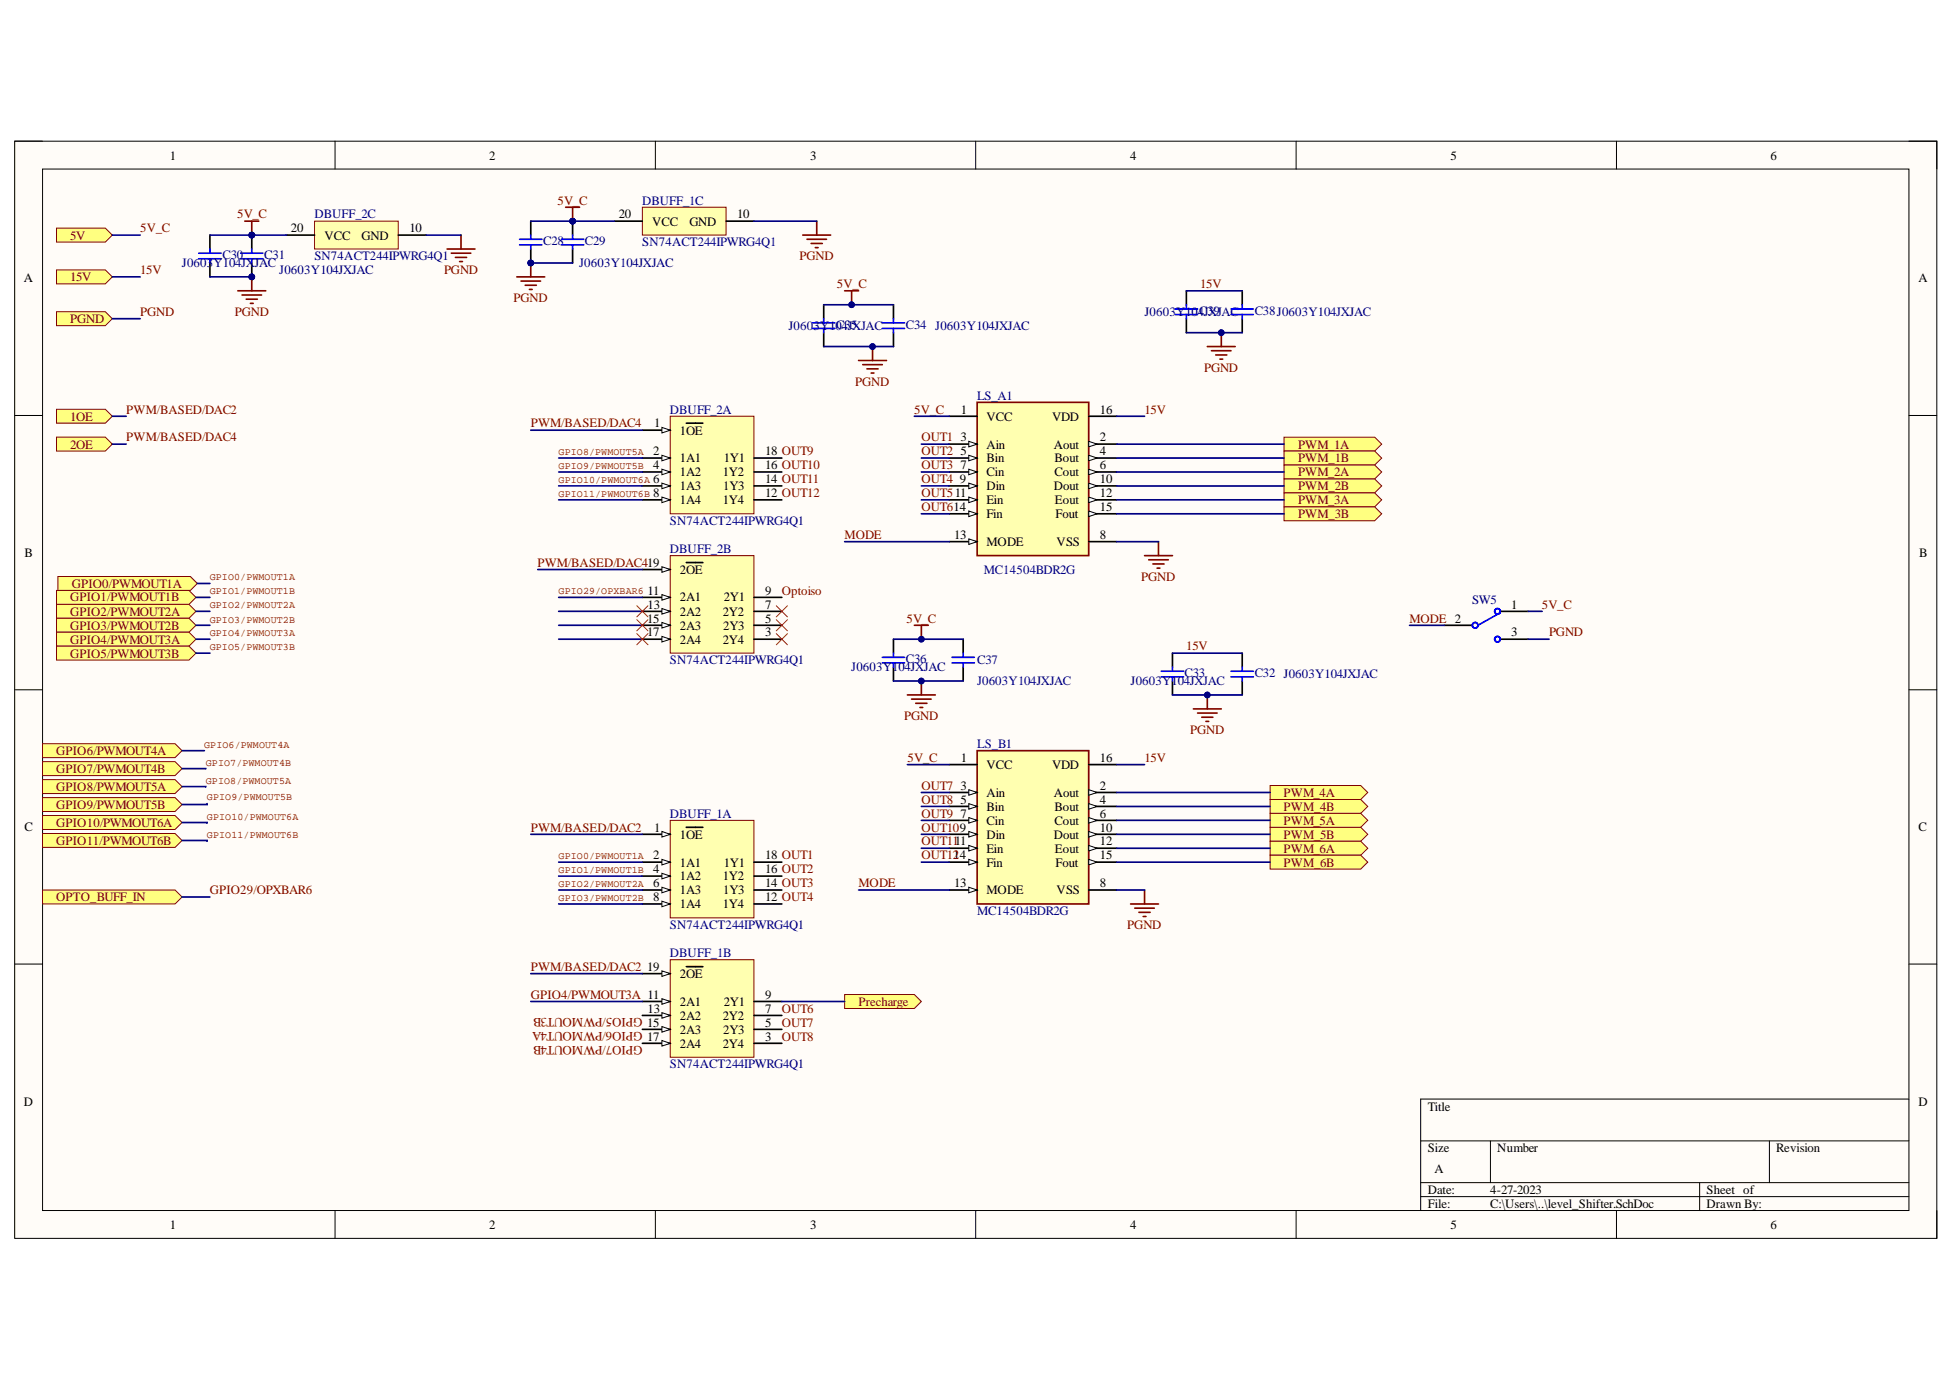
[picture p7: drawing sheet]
<svg xmlns="http://www.w3.org/2000/svg" width="297mm" height="210mm" viewBox="0 0 297 210" stroke-linecap="round" stroke-linejoin="round" font-family="sans-serif">
<defs><g id="words">
<g font-size="1.9">
<text x="25.8" y="24.2">1</text>
<text x="74.3" y="24.2">2</text>
<text x="123.1" y="24.2">3</text>
<text x="171.8" y="24.2">4</text>
<text x="220.5" y="24.2">5</text>
<text x="269.1" y="24.2">6</text>
<text x="44.2" y="35.3">20</text>
<text x="62.3" y="35.3">10</text>
<text x="94.1" y="33.2">20</text>
<text x="99.1" y="34.3">VCC</text>
<text x="104.8" y="34.3">GND</text>
<text x="112.1" y="33.2">10</text>
<text x="49.3" y="36.4">VCC</text>
<text x="55" y="36.4">GND</text>
<text x="3.6" y="42.9">A</text>
<text x="291.6" y="42.9">A</text>
<text x="99.5" y="65">1</text>
<text x="146.1" y="62.9">1</text>
<text x="150" y="64">VCC</text>
<text x="159.9" y="64">VDD</text>
<text x="167.2" y="62.9">16</text>
<text x="99.3" y="69.2">2</text>
<text x="99.3" y="71.3">4</text>
<text x="103.4" y="66.1">1OE</text>
<text x="103.4" y="70.3">1A1</text>
<text x="110" y="70.3">1Y1</text>
<text x="116.3" y="71.3">16 OUT10</text>
<text x="116.3" y="69.2">18 OUT9</text>
<text x="146" y="67.1">3</text>
<text x="146" y="69.2">5</text>
<text x="146" y="71.3">7</text>
<text x="150" y="68.2">Ain</text>
<text x="150" y="70.3">Bin</text>
<text x="160.2" y="68.2">Aout</text>
<text x="160.3" y="70.3">Bout</text>
<text x="167.2" y="67.1">2</text>
<text x="167.2" y="69.2">4</text>
<text x="167.2" y="71.3">6</text>
<text x="99.3" y="73.4">6</text>
<text x="99.3" y="75.5">8</text>
<text x="103.4" y="72.4">1A2</text>
<text x="103.4" y="74.5">1A3</text>
<text x="103.4" y="76.6">1A4</text>
<text x="109.9" y="76.6">1Y4</text>
<text x="109.9" y="72.4">1Y2</text>
<text x="110" y="74.5">1Y3</text>
<text x="116.3" y="75.5">12 OUT12</text>
<text x="116.3" y="73.4">14 OUT11</text>
<text x="145.9" y="73.4">9</text>
<text x="150" y="72.4">Cin</text>
<text x="150" y="74.5">Din</text>
<text x="150" y="76.6">Ein</text>
<text x="160.2" y="74.5">Dout</text>
<text x="160.3" y="72.4">Cout</text>
<text x="160.4" y="76.6">Eout</text>
<text x="167.2" y="73.4">10</text>
<text x="167.2" y="75.5">12</text>
<text x="167.2" y="77.6">15</text>
<text x="145.1" y="81.9">13</text>
<text x="150" y="78.7">Fin</text>
<text x="150" y="83">MODE</text>
<text x="160.4" y="78.7">Fout</text>
<text x="160.6" y="83">VSS</text>
<text x="167.2" y="81.9">8</text>
<text x="3.7" y="84.7">B</text>
<text x="103.4" y="87.2">2OE</text>
<text x="291.7" y="84.7">B</text>
<text x="98.4" y="94.6">15</text>
<text x="98.5" y="90.4">11</text>
<text x="98.5" y="92.5">13</text>
<text x="103.4" y="91.4">2A1</text>
<text x="103.4" y="93.6">2A2</text>
<text x="103.4" y="95.7">2A3</text>
<text x="109.9" y="93.6">2Y2</text>
<text x="110" y="95.7">2Y3</text>
<text x="110" y="91.4">2Y1</text>
<text x="116.3" y="94.6">5</text>
<text x="116.3" y="92.5">7</text>
<text x="116.3" y="90.4">9</text>
<text x="229.7" y="92.5">1</text>
<text x="98.4" y="96.7">17</text>
<text x="103.4" y="97.8">2A4</text>
<text x="109.9" y="97.8">2Y4</text>
<text x="116.3" y="96.7">3</text>
<text x="229.7" y="96.7">3</text>
<text x="146.1" y="115.8">1</text>
<text x="150" y="116.8">VCC</text>
<text x="159.9" y="116.8">VDD</text>
<text x="167.2" y="115.8">16</text>
<text x="146" y="120">3</text>
<text x="146" y="122.2">5</text>
<text x="146" y="124.3">7</text>
<text x="150" y="121.1">Ain</text>
<text x="150" y="123.3">Bin</text>
<text x="150" y="125.4">Cin</text>
<text x="160.2" y="121.1">Aout</text>
<text x="160.3" y="123.3">Bout</text>
<text x="160.3" y="125.4">Cout</text>
<text x="167.2" y="120">2</text>
<text x="167.2" y="122.2">4</text>
<text x="167.2" y="124.3">6</text>
<text x="3.7" y="126.3">C</text>
<text x="99.3" y="130.6">2</text>
<text x="99.5" y="126.4">1</text>
<text x="103.4" y="127.5">1OE</text>
<text x="103.4" y="131.7">1A1</text>
<text x="110" y="131.7">1Y1</text>
<text x="116.3" y="130.6">18 OUT1</text>
<text x="150" y="127.5">Din</text>
<text x="150" y="129.6">Ein</text>
<text x="150" y="131.7">Fin</text>
<text x="160.2" y="127.5">Dout</text>
<text x="160.4" y="129.6">Eout</text>
<text x="160.4" y="131.7">Fout</text>
<text x="167.2" y="126.4">10</text>
<text x="167.2" y="128.5">12</text>
<text x="167.2" y="130.6">15</text>
<text x="291.6" y="126.3">C</text>
<text x="99.3" y="132.7">4</text>
<text x="99.3" y="134.8">6</text>
<text x="99.3" y="136.9">8</text>
<text x="103.4" y="133.8">1A2</text>
<text x="103.4" y="135.9">1A3</text>
<text x="109.9" y="133.8">1Y2</text>
<text x="110" y="135.9">1Y3</text>
<text x="116.3" y="136.9">12 OUT4</text>
<text x="116.3" y="134.8">14 OUT3</text>
<text x="116.3" y="132.7">16 OUT2</text>
<text x="145.1" y="134.8">13</text>
<text x="150" y="135.9">MODE</text>
<text x="160.6" y="135.9">VSS</text>
<text x="167.2" y="134.8">8</text>
<text x="103.4" y="138">1A4</text>
<text x="109.9" y="138">1Y4</text>
<text x="98.4" y="147.6">19</text>
<text x="103.4" y="148.6">2OE</text>
<text x="98.5" y="153.9">13</text>
<text x="103.4" y="152.9">2A1</text>
<text x="103.4" y="155">2A2</text>
<text x="109.9" y="155">2Y2</text>
<text x="110" y="152.9">2Y1</text>
<text x="116.3" y="153.9">7</text>
<text x="116.3" y="151.8">9</text>
<text x="98.4" y="156">15</text>
<text x="98.4" y="158.2">17</text>
<text x="103.4" y="157.1">2A3</text>
<text x="103.4" y="159.2">2A4</text>
<text x="109.9" y="159.2">2Y4</text>
<text x="110" y="157.1">2Y3</text>
<text x="116.3" y="158.2">3</text>
<text x="116.3" y="156">5</text>
<text x="3.6" y="168">D</text>
<text x="217" y="168.8">Title</text>
<text x="291.6" y="168">D</text>
<text x="217" y="175.1">Size</text>
<text x="218" y="178.3">A</text>
<text x="227.6" y="175.1">Number</text>
<text x="270" y="175.1">Revision</text>
<text x="217" y="181.5">Date:</text>
<text x="217" y="183.6">File:</text>
<text x="226.5" y="181.5">4-27-2023</text>
<text x="226.5" y="183.6">C:\Users\..\level_Shifter.SchDoc</text>
<text x="259.4" y="181.5">Sheet of</text>
<text x="259.4" y="183.6">Drawn By:</text>
<text x="25.8" y="186.8">1</text>
<text x="74.3" y="186.8">2</text>
<text x="123.1" y="186.8">3</text>
<text x="171.8" y="186.8">4</text>
<text x="220.5" y="186.8">5</text>
<text x="269.1" y="186.8">6</text>
</g>
<g font-size="1.9" fill="#800000">
<text x="21.3" y="35.3">5V_C</text>
<text x="36" y="33.2">5V_C</text>
<text x="84.8" y="31.1">5V_C</text>
<text x="10.7" y="36.4">5V</text>
<text x="21.3" y="41.7">15V</text>
<text x="67.5" y="41.7">PGND</text>
<text x="121.5" y="39.5">PGND</text>
<text x="10.7" y="42.7">15V</text>
<text x="78.1" y="45.9">PGND</text>
<text x="127.2" y="43.8">5V_C</text>
<text x="182.4" y="43.8">15V</text>
<text x="10.7" y="49.1">PGND</text>
<text x="21.3" y="48.1">PGND</text>
<text x="35.7" y="48.1">PGND</text>
<text x="130" y="58.6">PGND</text>
<text x="183" y="56.5">PGND</text>
<text x="10.7" y="64">1OE</text>
<text x="19.2" y="62.9">PWM/BASED/DAC2</text>
<text x="80.7" y="65">PWM/BASED/DAC4</text>
<text x="139" y="62.9">5V_C</text>
<text x="174" y="62.9">15V</text>
<text x="10.7" y="68.2">2OE</text>
<text x="19.2" y="67.1">PWM/BASED/DAC4</text>
<text x="140.1" y="67.1">OUT1</text>
<text x="140.1" y="69.2">OUT2</text>
<text x="140.1" y="71.3">OUT3</text>
<text x="197.3" y="68.2">PWM_1A</text>
<text x="197.3" y="70.3">PWM_1B</text>
<text x="140.1" y="73.4">OUT4</text>
<text x="140.1" y="75.5">OUT511</text>
<text x="140.1" y="77.6">OUT614</text>
<text x="197.3" y="72.4">PWM_2A</text>
<text x="197.3" y="74.5">PWM_2B</text>
<text x="197.3" y="76.6">PWM_3A</text>
<text x="128.4" y="81.9">MODE</text>
<text x="197.3" y="78.7">PWM_3B</text>
<text x="10.9" y="89.3">GPIO0/PWMOUT1A</text>
<text x="81.7" y="86.2">PWM/BASED/DAC419</text>
<text x="173.5" y="88.3">PGND</text>
<text x="10.7" y="91.4">GPIO1/PWMOUT1B</text>
<text x="10.7" y="93.6">GPIO2/PWMOUT2A</text>
<text x="10.7" y="95.7">GPIO3/PWMOUT2B</text>
<text x="118.8" y="90.4">Optoiso</text>
<text x="137.8" y="94.6">5V_C</text>
<text x="214.2" y="94.6">MODE 2</text>
<text x="234.4" y="92.5">5V_C</text>
<text x="10.7" y="97.8">GPIO4/PWMOUT3A</text>
<text x="10.7" y="99.9">GPIO5/PWMOUT3B</text>
<text x="180.3" y="98.8">15V</text>
<text x="235.5" y="96.7">PGND</text>
<text x="137.4" y="109.5">PGND</text>
<text x="180.9" y="111.6">PGND</text>
<text x="8.5" y="114.7">GPIO6/PWMOUT4A</text>
<text x="8.5" y="117.5">GPIO7/PWMOUT4B</text>
<text x="138" y="115.8">5V_C</text>
<text x="174" y="115.8">15V</text>
<text x="8.5" y="120.2">GPIO8/PWMOUT5A</text>
<text x="8.5" y="122.9">GPIO9/PWMOUT5B</text>
<text x="8.5" y="125.6">GPIO10/PWMOUT6A</text>
<text x="140.1" y="120">OUT7</text>
<text x="140.1" y="122.2">OUT8</text>
<text x="140.1" y="124.3">OUT9</text>
<text x="195.1" y="121.1">PWM_4A</text>
<text x="195.1" y="123.3">PWM_4B</text>
<text x="195.1" y="125.4">PWM_5A</text>
<text x="8.5" y="128.4">GPIO11/PWMOUT6B</text>
<text x="80.7" y="126.4">PWM/BASED/DAC2</text>
<text x="140.1" y="126.4">OUT109</text>
<text x="140.1" y="128.5">OUT1111</text>
<text x="140.1" y="130.6">OUT1214</text>
<text x="195.1" y="127.5">PWM_5B</text>
<text x="195.1" y="129.6">PWM_6A</text>
<text x="195.1" y="131.7">PWM_6B</text>
<text x="8.5" y="136.9">OPTO_BUFF_IN</text>
<text x="31.9" y="135.9">GPIO29/OPXBAR6</text>
<text x="130.5" y="134.8">MODE</text>
<text x="171.4" y="141.3">PGND</text>
<text x="80.7" y="147.6">PWM/BASED/DAC2</text>
<text x="80.7" y="151.8">GPIO4/PWMOUT3A 11</text>
<text x="97.7" y="154.8" transform="rotate(-180 97.7 154.8)">GPIO5/PWMOUT3B</text>
<text x="118.8" y="153.9">OUT6</text>
<text x="130.5" y="152.9">Precharge</text>
<text x="97.7" y="156.9" transform="rotate(-180 97.7 156.9)">GPIO6/PWMOUT4A</text>
<text x="97.7" y="159" transform="rotate(-180 97.7 159)">GPIO7/PWMOUT4B</text>
<text x="118.8" y="158.2">OUT8</text>
<text x="118.8" y="156">OUT7</text>
</g>
<g font-size="1.9" fill="#000080">
<text x="47.8" y="33.2">DBUFF_2C</text>
<text x="97.6" y="31.1">DBUFF_1C</text>
<text x="27.7" y="40.6">J0603</text>
<text x="32.5" y="40.6">Y104JX</text>
<text x="33.8" y="39.4">C30</text>
<text x="38.7" y="40.6">JAC</text>
<text x="40.2" y="39.4">C31</text>
<text x="42.5" y="41.7">J0603Y104JXJAC</text>
<text x="47.8" y="39.5">SN74ACT244IPWRG4Q1</text>
<text x="82.6" y="37.3">C28</text>
<text x="88" y="40.6">J0603Y104JXJAC</text>
<text x="88.9" y="37.3">C29</text>
<text x="97.6" y="37.4">SN74ACT244IPWRG4Q1</text>
<text x="190.7" y="47.8">C38J0603Y104JXJAC</text>
<text x="119.9" y="50.2">J0603Y10C43J5XJAC</text>
<text x="137.7" y="49.9">C34 J0603Y104JXJAC</text>
<text x="174" y="48.1">J0603Y104CJ3X9JAC</text>
<text x="101.8" y="62.9">DBUFF_2A</text>
<text x="148.5" y="60.7">LS_A1</text>
<text x="101.8" y="79.8">SN74ACT244IPWRG4Q1</text>
<text x="101.8" y="84.1">DBUFF_2B</text>
<text x="149.5" y="87.2">MC14504BDR2G</text>
<text x="223.8" y="91.8">SW5</text>
<text x="101.8" y="101">SN74ACT244IPWRG4Q1</text>
<text x="137.7" y="100.8">C36</text>
<text x="148.5" y="101">C37</text>
<text x="129.4" y="102.1">J0603Y104JXJAC</text>
<text x="148.5" y="104.2">J0603Y104JXJAC</text>
<text x="171.9" y="104.2">J0603Y104JXJAC</text>
<text x="180.1" y="102.9">C33</text>
<text x="190.7" y="102.9">C32 J0603Y104JXJAC</text>
<text x="148.5" y="113.7">LS_B1</text>
<text x="101.8" y="124.3">DBUFF_1A</text>
<text x="101.8" y="141.3">SN74ACT244IPWRG4Q1</text>
<text x="148.5" y="139.1">MC14504BDR2G</text>
<text x="101.8" y="145.5">DBUFF_1B</text>
<text x="101.8" y="162.4">SN74ACT244IPWRG4Q1</text>
</g>
<g font-size="1.5" fill="#800000">
<text x="84.9" y="69.2">GPIO8/PWMOUT5A</text>
<text x="84.9" y="71.3">GPIO9/PWMOUT5B</text>
<text x="84.9" y="73.4">GPIO10/PWMOUT6A</text>
<text x="84.9" y="75.5">GPIO11/PWMOUT6B</text>
<text x="31.9" y="88.2">GPIO0/PWMOUT1A</text>
<text x="31.9" y="90.3">GPIO1/PWMOUT1B</text>
<text x="31.9" y="92.4">GPIO2/PWMOUT2A</text>
<text x="31.9" y="94.6">GPIO3/PWMOUT2B</text>
<text x="84.9" y="90.3">GPIO29/OPXBAR6</text>
<text x="31.9" y="96.7">GPIO4/PWMOUT3A</text>
<text x="31.9" y="98.8">GPIO5/PWMOUT3B</text>
<text x="31" y="113.6">GPIO6/PWMOUT4A</text>
<text x="31.3" y="116.4">GPIO7/PWMOUT4B</text>
<text x="31.3" y="119.1">GPIO8/PWMOUT5A</text>
<text x="31.5" y="121.7">GPIO9/PWMOUT5B</text>
<text x="31.5" y="124.7">GPIO10/PWMOUT6A</text>
<text x="31.5" y="127.4">GPIO11/PWMOUT6B</text>
<text x="84.9" y="130.6">GPIO0/PWMOUT1A</text>
<text x="84.9" y="132.7">GPIO1/PWMOUT1B</text>
<text x="84.9" y="134.8">GPIO2/PWMOUT2A</text>
<text x="84.9" y="136.9">GPIO3/PWMOUT2B</text>
</g>
</g></defs>
<path d="M2.2 21.5h292.2v166.7h-292.2z" fill-rule="evenodd" fill="#fffcf8"/>
<path d="M2.2 21.5h292.2v166.7h-292.2z" fill="none" stroke="#000" stroke-width=".15"/>
<path d="M6.5 25.7h283.7v158.3h-283.7z" fill-rule="evenodd" fill="#fffcf8"/>
<g fill="none" stroke="#000" stroke-width=".15">
<path d="M2.2 21.5h4.3M6.5 25.7h283.7v158.3h-283.7zM50.9 21.5v4.2M99.6 21.5v4.2M148.3 21.5v4.2M197 21.5v4.2M245.7 21.5v4.2M290.2 21.5h4.2v4.2M2.2 63.2h4.3M290.2 63.2h4.2M2.2 104.8h4.3M290.2 104.8h4.2"/>
<path d="M2.2 146.5h4.3M290.2 146.5h4.2M216 173.4h74.2M216 179.8h74.2M226.6 173.4v6.4M258.4 179.8v4.2M269 173.4v6.4M290.2 167.1h-74.2v16.9M50.9 184v4.2M99.6 184v4.2M148.3 184v4.2M197 184v4.2"/>
<path d="M216 181.9h74.2M245.7 184v4.2M294.4 184v4.2"/>
</g>
<path d="M47.8 33.6h12.7v4.2h-12.7z" fill-rule="evenodd" fill="#ffffb0"/>
<path d="M47.8 33.6h12.7v4.2h-12.7z" fill="none" stroke="#800000" stroke-width=".15"/>
<path d="M43.6 35.7h4.2M60.5 35.7h4.3" fill="none" stroke="#000" stroke-width=".25"/>
<path d="M8.6 34.7h7.4l1.1 1-1.1 1.1h-7.4z" fill-rule="evenodd" fill="#ffff80"/>
<path d="M8.6 34.7h7.4l1.1 1-1.1 1.1h-7.4z" fill="none" stroke="#800000" stroke-width=".15"/>
<path d="M8.6 41h7.4l1.1 1.1-1.1 1h-7.4z" fill-rule="evenodd" fill="#ffff80"/>
<path d="M8.6 41h7.4l1.1 1.1-1.1 1h-7.4z" fill="none" stroke="#800000" stroke-width=".15"/>
<path d="M8.6 47.4h7.4l1.1 1-1.1 1.1h-7.4z" fill-rule="evenodd" fill="#ffff80"/>
<path d="M8.6 47.4h7.4l1.1 1-1.1 1.1h-7.4z" fill="none" stroke="#800000" stroke-width=".15"/>
<path d="M8.6 89.7h20.1l1.1 1.1-1.1 1.1h-20.1z" fill-rule="evenodd" fill="#ffff80"/>
<path d="M8.6 89.7h20.1l1.1 1.1-1.1 1.1h-20.1z" fill="none" stroke="#800000" stroke-width=".15"/>
<path d="M8.6 91.9h20.1l1.1 1-1.1 1.1h-20.1z" fill-rule="evenodd" fill="#ffff80"/>
<path d="M8.6 91.9h20.1l1.1 1-1.1 1.1h-20.1z" fill="none" stroke="#800000" stroke-width=".15"/>
<path d="M8.6 94h20.1l1.1 1-1.1 1.1h-20.1z" fill-rule="evenodd" fill="#ffff80"/>
<path d="M8.6 94h20.1l1.1 1-1.1 1.1h-20.1z" fill="none" stroke="#800000" stroke-width=".15"/>
<path d="M8.6 96.1h20.1l1.1 1.1-1.1 1h-20.1z" fill-rule="evenodd" fill="#ffff80"/>
<path d="M8.6 96.1h20.1l1.1 1.1-1.1 1h-20.1z" fill="none" stroke="#800000" stroke-width=".15"/>
<path d="M8.6 98.2h20.1l1.1 1.1-1.1 1h-20.1z" fill-rule="evenodd" fill="#ffff80"/>
<path d="M8.6 98.2h20.1l1.1 1.1-1.1 1h-20.1z" fill="none" stroke="#800000" stroke-width=".15"/>
<path d="M8.8 87.6h20.1l1.1 1.1-1.1 1h-20.1z" fill-rule="evenodd" fill="#ffff80"/>
<path d="M8.8 87.6h20.1l1.1 1.1-1.1 1h-20.1z" fill="none" stroke="#800000" stroke-width=".15"/>
<path d="M6.5 113h20.1l1.1 1.1-1.1 1.1h-20.1z" fill-rule="evenodd" fill="#ffff80"/>
<path d="M6.5 113h20.1l1.1 1.1-1.1 1.1h-20.1z" fill="none" stroke="#800000" stroke-width=".15"/>
<path d="M6.5 115.8h20.1l1.1 1-1.1 1.1h-20.1z" fill-rule="evenodd" fill="#ffff80"/>
<path d="M6.5 115.8h20.1l1.1 1-1.1 1.1h-20.1z" fill="none" stroke="#800000" stroke-width=".15"/>
<path d="M6.5 118.5h20.1l1.1 1.1-1.1 1h-20.1z" fill-rule="evenodd" fill="#ffff80"/>
<path d="M6.5 118.5h20.1l1.1 1.1-1.1 1h-20.1z" fill="none" stroke="#800000" stroke-width=".15"/>
<path d="M6.5 121.2h20.1l1.1 1.1-1.1 1h-20.1z" fill-rule="evenodd" fill="#ffff80"/>
<path d="M6.5 121.2h20.1l1.1 1.1-1.1 1h-20.1z" fill="none" stroke="#800000" stroke-width=".15"/>
<path d="M6.5 124h20.1l1.1 1-1.1 1.1h-20.1z" fill-rule="evenodd" fill="#ffff80"/>
<path d="M6.5 124h20.1l1.1 1-1.1 1.1h-20.1z" fill="none" stroke="#800000" stroke-width=".15"/>
<path d="M6.5 126.7h20.1l1.1 1-1.1 1.1h-20.1z" fill-rule="evenodd" fill="#ffff80"/>
<path d="M6.5 126.7h20.1l1.1 1-1.1 1.1h-20.1z" fill="none" stroke="#800000" stroke-width=".15"/>
<circle cx="38.3" cy="42.1" r=".43" fill="#000080"/>
<circle cx="38.3" cy="42.1" r=".43" fill="none" stroke="#000080" stroke-width=".15"/>
<circle cx="38.3" cy="35.7" r=".42" fill="#000080"/>
<circle cx="38.3" cy="35.7" r=".42" fill="none" stroke="#000080" stroke-width=".15"/>
<path d="M38.3 40v2.1" fill="none" stroke="#000" stroke-width=".25"/>
<circle cx="38.3" cy="42.1" r=".43" fill="#000080"/>
<circle cx="38.3" cy="42.1" r=".43" fill="none" stroke="#000080" stroke-width=".15"/>
<path d="M38.3 35.7v2.1" fill="none" stroke="#000" stroke-width=".25"/>
<circle cx="38.3" cy="35.7" r=".42" fill="#000080"/>
<circle cx="38.3" cy="35.7" r=".42" fill="none" stroke="#000080" stroke-width=".15"/>
<path d="M36.6 38.5h3.4M36.6 39.3h3.4M38.3 37.8v.7M38.3 39.3v.7" fill="none" stroke="#00f" stroke-width=".25"/>
<path d="M36.2 44.2h4.2M36.8 44.8h3M37.4 45.5h1.7M38.1 46.1h.4M38.3 42.1v2.1" fill="none" stroke="#800000" stroke-width=".25"/>
<circle cx="38.3" cy="42.1" r=".43" fill="#000080"/>
<circle cx="38.3" cy="42.1" r=".43" fill="none" stroke="#000080" stroke-width=".15"/>
<path d="M31.9 35.7v2.1M31.9 40v2.1M125.2 46.3v2.1M125.2 50.6v2.1M135.8 46.3v2.1M135.8 50.6v2.1M180.3 44.2v2.1M180.3 48.4v2.2M188.8 44.2v2.1M188.8 48.4v2.2" fill="none" stroke="#000" stroke-width=".25"/>
<g fill="none" stroke="#00f" stroke-width=".25">
<path d="M30.2 38.5h3.4M30.2 39.3h3.4M31.9 37.8v.7M31.9 39.3v.7M123.5 49.1h3.4M123.5 49.9h3.4M125.2 48.4v.7M125.2 49.9v.7M134.1 49.1h3.4M134.1 49.9h3.4M135.8 48.4v.7M135.8 49.9v.7"/>
<path d="M178.7 47h3.3M178.7 47.8h3.3M180.3 46.3v.7M180.3 47.8v.6M187.1 47h3.4M187.1 47.8h3.4M188.8 46.3v.7M188.8 47.8v.6"/>
</g>
<path d="M68 37.8h4.2M68.6 38.5h3M69.2 39.1h1.7M69.9 39.8h.4M70.1 35.7v2.1" fill="none" stroke="#800000" stroke-width=".25"/>
<path d="M148.5 61.2h17v23.2h-17z" fill-rule="evenodd" fill="#ffffb0"/>
<path d="M148.5 61.2h17v23.2h-17z" fill="none" stroke="#800000" stroke-width=".25"/>
<path d="M144.3 63.3h4.2M144.3 67.5h4.2M165.5 63.3h4.2" fill="none" stroke="#000" stroke-width=".25"/>
<path d="M147.3 67.1l1.2 .4-1.2 .4z" fill="#f8fcff"/>
<path d="M147.3 67.1l1.2 .4-1.2 .4z" fill="none" stroke="#000" stroke-width=".15"/>
<path d="M165.5 67.5h4.2" fill="none" stroke="#000" stroke-width=".25"/>
<path d="M165.5 67.1l1.3 .4-1.3 .4z" fill="#f8fcff"/>
<path d="M165.5 67.1l1.3 .4-1.3 .4z" fill="none" stroke="#000" stroke-width=".15"/>
<path d="M144.3 69.6h4.2" fill="none" stroke="#000" stroke-width=".25"/>
<path d="M147.3 69.2l1.2 .4-1.2 .4z" fill="#f8fcff"/>
<path d="M147.3 69.2l1.2 .4-1.2 .4z" fill="none" stroke="#000" stroke-width=".15"/>
<path d="M165.5 69.6h4.2" fill="none" stroke="#000" stroke-width=".25"/>
<path d="M165.5 69.2l1.3 .4-1.3 .4z" fill="#f8fcff"/>
<path d="M165.5 69.2l1.3 .4-1.3 .4z" fill="none" stroke="#000" stroke-width=".15"/>
<path d="M144.3 71.7h4.2" fill="none" stroke="#000" stroke-width=".25"/>
<path d="M147.3 71.3l1.2 .4-1.2 .5z" fill="#f8fcff"/>
<path d="M147.3 71.3l1.2 .4-1.2 .5z" fill="none" stroke="#000" stroke-width=".15"/>
<path d="M165.5 71.7h4.2" fill="none" stroke="#000" stroke-width=".25"/>
<path d="M165.5 71.3l1.3 .4-1.3 .5z" fill="#f8fcff"/>
<path d="M165.5 71.3l1.3 .4-1.3 .5z" fill="none" stroke="#000" stroke-width=".15"/>
<path d="M144.3 73.9h4.2" fill="none" stroke="#000" stroke-width=".25"/>
<path d="M147.3 73.4l1.2 .5-1.2 .4z" fill="#f8fcff"/>
<path d="M147.3 73.4l1.2 .5-1.2 .4z" fill="none" stroke="#000" stroke-width=".15"/>
<path d="M165.5 73.9h4.2" fill="none" stroke="#000" stroke-width=".25"/>
<path d="M165.5 73.4l1.3 .5-1.3 .4z" fill="#f8fcff"/>
<path d="M165.5 73.4l1.3 .5-1.3 .4z" fill="none" stroke="#000" stroke-width=".15"/>
<path d="M144.3 76h4.2" fill="none" stroke="#000" stroke-width=".25"/>
<path d="M147.3 75.5l1.2 .5-1.2 .4z" fill="#f8fcff"/>
<path d="M147.3 75.5l1.2 .5-1.2 .4z" fill="none" stroke="#000" stroke-width=".15"/>
<path d="M165.5 76h4.2" fill="none" stroke="#000" stroke-width=".25"/>
<path d="M165.5 75.5l1.3 .5-1.3 .4z" fill="#f8fcff"/>
<path d="M165.5 75.5l1.3 .5-1.3 .4z" fill="none" stroke="#000" stroke-width=".15"/>
<path d="M144.3 78.1h4.2" fill="none" stroke="#000" stroke-width=".25"/>
<path d="M147.3 77.7l1.2 .4-1.2 .4z" fill="#f8fcff"/>
<path d="M147.3 77.7l1.2 .4-1.2 .4z" fill="none" stroke="#000" stroke-width=".15"/>
<path d="M165.5 78.1h4.2" fill="none" stroke="#000" stroke-width=".25"/>
<path d="M165.5 77.7l1.3 .4-1.3 .4z" fill="#f8fcff"/>
<path d="M165.5 77.7l1.3 .4-1.3 .4z" fill="none" stroke="#000" stroke-width=".15"/>
<path d="M144.3 82.3h4.2" fill="none" stroke="#000" stroke-width=".25"/>
<path d="M147.3 81.9l1.2 .4-1.2 .5z" fill="#f8fcff"/>
<path d="M147.3 81.9l1.2 .4-1.2 .5z" fill="none" stroke="#000" stroke-width=".15"/>
<path d="M165.5 82.3h4.2" fill="none" stroke="#000" stroke-width=".25"/>
<path d="M195.2 66.4h13.8l1 1.1-1 1.1h-13.8z" fill-rule="evenodd" fill="#ffff80"/>
<path d="M195.2 66.4h13.8l1 1.1-1 1.1h-13.8z" fill="none" stroke="#800000" stroke-width=".15"/>
<path d="M195.2 68.6h13.8l1 1-1 1.1h-13.8z" fill-rule="evenodd" fill="#ffff80"/>
<path d="M195.2 68.6h13.8l1 1-1 1.1h-13.8z" fill="none" stroke="#800000" stroke-width=".15"/>
<path d="M195.2 70.7h13.8l1 1-1 1.1h-13.8z" fill-rule="evenodd" fill="#ffff80"/>
<path d="M195.2 70.7h13.8l1 1-1 1.1h-13.8z" fill="none" stroke="#800000" stroke-width=".15"/>
<path d="M195.2 72.8h13.8l1 1.1-1 1h-13.8z" fill-rule="evenodd" fill="#ffff80"/>
<path d="M195.2 72.8h13.8l1 1.1-1 1h-13.8z" fill="none" stroke="#800000" stroke-width=".15"/>
<path d="M195.2 74.9h13.8l1 1.1-1 1h-13.8z" fill-rule="evenodd" fill="#ffff80"/>
<path d="M195.2 74.9h13.8l1 1.1-1 1h-13.8z" fill="none" stroke="#800000" stroke-width=".15"/>
<path d="M101.9 63.3h12.7v14.8h-12.7z" fill-rule="evenodd" fill="#ffffb0"/>
<path d="M101.9 63.3h12.7v14.8h-12.7z" fill="none" stroke="#800000" stroke-width=".15"/>
<path d="M97.6 65.4h4.3" fill="none" stroke="#000" stroke-width=".25"/>
<path d="M100.6 65l1.3 .4-1.3 .4z" fill="#f8fcff"/>
<path d="M100.6 65l1.3 .4-1.3 .4z" fill="none" stroke="#000" stroke-width=".15"/>
<path d="M97.6 69.6h4.3M104.3 64.3h2.5M114.6 76h4.3M114.6 73.9h4.3M114.6 71.7h4.3M114.6 69.6h4.3" fill="none" stroke="#000" stroke-width=".25"/>
<path d="M100.6 69.2l1.3 .4-1.3 .4z" fill="#f8fcff"/>
<path d="M100.6 69.2l1.3 .4-1.3 .4z" fill="none" stroke="#000" stroke-width=".15"/>
<path d="M97.6 71.7h4.3" fill="none" stroke="#000" stroke-width=".25"/>
<path d="M100.6 71.3l1.3 .4-1.3 .5z" fill="#f8fcff"/>
<path d="M100.6 71.3l1.3 .4-1.3 .5z" fill="none" stroke="#000" stroke-width=".15"/>
<path d="M97.6 73.9h4.3" fill="none" stroke="#000" stroke-width=".25"/>
<path d="M100.6 73.4l1.3 .5-1.3 .4z" fill="#f8fcff"/>
<path d="M100.6 73.4l1.3 .5-1.3 .4z" fill="none" stroke="#000" stroke-width=".15"/>
<path d="M97.6 76h4.3" fill="none" stroke="#000" stroke-width=".25"/>
<path d="M100.6 75.5l1.3 .5-1.3 .4z" fill="#f8fcff"/>
<path d="M100.6 75.5l1.3 .5-1.3 .4z" fill="none" stroke="#000" stroke-width=".15"/>
<path d="M195.2 77h13.8l1 1.1-1 1.1h-13.8z" fill-rule="evenodd" fill="#ffff80"/>
<path d="M195.2 77h13.8l1 1.1-1 1.1h-13.8z" fill="none" stroke="#800000" stroke-width=".15"/>
<path d="M101.9 84.4h12.7v14.9h-12.7z" fill-rule="evenodd" fill="#ffffb0"/>
<path d="M101.9 84.4h12.7v14.9h-12.7z" fill="none" stroke="#800000" stroke-width=".15"/>
<path d="M97.6 90.8h4.3" fill="none" stroke="#000" stroke-width=".25"/>
<path d="M100.6 90.4l1.3 .4-1.3 .4z" fill="#f8fcff"/>
<path d="M100.6 90.4l1.3 .4-1.3 .4z" fill="none" stroke="#000" stroke-width=".15"/>
<path d="M97.6 92.9h4.3" fill="none" stroke="#000" stroke-width=".25"/>
<path d="M100.6 92.5l1.3 .4-1.3 .4z" fill="#f8fcff"/>
<path d="M100.6 92.5l1.3 .4-1.3 .4z" fill="none" stroke="#000" stroke-width=".15"/>
<path d="M97.6 95h4.3" fill="none" stroke="#000" stroke-width=".25"/>
<path d="M100.6 94.6l1.3 .4-1.3 .5z" fill="#f8fcff"/>
<path d="M100.6 94.6l1.3 .4-1.3 .5z" fill="none" stroke="#000" stroke-width=".15"/>
<path d="M97.6 97.2h4.3" fill="none" stroke="#000" stroke-width=".25"/>
<path d="M100.6 96.7l1.3 .5-1.3 .4z" fill="#f8fcff"/>
<path d="M100.6 96.7l1.3 .5-1.3 .4z" fill="none" stroke="#000" stroke-width=".15"/>
<path d="M97.6 86.6h4.3" fill="none" stroke="#000" stroke-width=".25"/>
<path d="M100.6 86.1l1.3 .5-1.3 .4z" fill="#f8fcff"/>
<path d="M100.6 86.1l1.3 .5-1.3 .4z" fill="none" stroke="#000" stroke-width=".15"/>
<g fill="none" stroke="#000" stroke-width=".25">
<path d="M104.3 85.5h2.5M114.6 97.2h4.3M114.6 95h4.3M114.6 92.9h4.3M114.6 90.8h4.3M135.8 97.2v2.1M146.4 97.2v2.1M178.2 99.3v2.1M188.8 99.3v2.1M135.8 101.4v2.1M146.4 101.4v2.1M178.2 103.5v2.1"/>
<path d="M188.8 103.5v2.1"/>
</g>
<g fill="none" stroke="#00f" stroke-width=".25">
<path d="M134.1 99.9h3.4M135.8 99.3v.6M144.7 99.9h3.4M146.4 99.3v.6M134.1 100.8h3.4M135.8 100.8v.6M144.7 100.8h3.4M146.4 100.8v.6M176.5 102h3.4M176.5 102.9h3.4M178.2 101.4v.6M178.2 102.9v.6"/>
<path d="M187.1 102h3.4M187.1 102.9h3.4M188.8 101.4v.6M188.8 102.9v.6"/>
</g>
<path d="M148.5 114.1h17v23.3h-17z" fill-rule="evenodd" fill="#ffffb0"/>
<path d="M148.5 114.1h17v23.3h-17z" fill="none" stroke="#800000" stroke-width=".25"/>
<path d="M144.3 116.2h4.2M165.5 116.2h4.2M144.3 120.5h4.2" fill="none" stroke="#000" stroke-width=".25"/>
<path d="M147.3 120l1.2 .5-1.2 .4z" fill="#f8fcff"/>
<path d="M147.3 120l1.2 .5-1.2 .4z" fill="none" stroke="#000" stroke-width=".15"/>
<path d="M165.5 120.5h4.2" fill="none" stroke="#000" stroke-width=".25"/>
<path d="M165.5 120l1.3 .5-1.3 .4z" fill="#f8fcff"/>
<path d="M165.5 120l1.3 .5-1.3 .4z" fill="none" stroke="#000" stroke-width=".15"/>
<path d="M144.3 122.6h4.2" fill="none" stroke="#000" stroke-width=".25"/>
<path d="M147.3 122.1l1.2 .5-1.2 .4z" fill="#f8fcff"/>
<path d="M147.3 122.1l1.2 .5-1.2 .4z" fill="none" stroke="#000" stroke-width=".15"/>
<path d="M165.5 122.6h4.2" fill="none" stroke="#000" stroke-width=".25"/>
<path d="M165.5 122.1l1.3 .5-1.3 .4z" fill="#f8fcff"/>
<path d="M165.5 122.1l1.3 .5-1.3 .4z" fill="none" stroke="#000" stroke-width=".15"/>
<path d="M144.3 124.7h4.2" fill="none" stroke="#000" stroke-width=".25"/>
<path d="M147.3 124.3l1.2 .4-1.2 .4z" fill="#f8fcff"/>
<path d="M147.3 124.3l1.2 .4-1.2 .4z" fill="none" stroke="#000" stroke-width=".15"/>
<path d="M165.5 124.7h4.2" fill="none" stroke="#000" stroke-width=".25"/>
<path d="M165.5 124.3l1.3 .4-1.3 .4z" fill="#f8fcff"/>
<path d="M165.5 124.3l1.3 .4-1.3 .4z" fill="none" stroke="#000" stroke-width=".15"/>
<path d="M144.3 126.8h4.2" fill="none" stroke="#000" stroke-width=".25"/>
<path d="M147.3 126.4l1.2 .4-1.2 .4z" fill="#f8fcff"/>
<path d="M147.3 126.4l1.2 .4-1.2 .4z" fill="none" stroke="#000" stroke-width=".15"/>
<path d="M165.5 126.8h4.2" fill="none" stroke="#000" stroke-width=".25"/>
<path d="M165.5 126.4l1.3 .4-1.3 .4z" fill="#f8fcff"/>
<path d="M165.5 126.4l1.3 .4-1.3 .4z" fill="none" stroke="#000" stroke-width=".15"/>
<path d="M144.3 128.9h4.2" fill="none" stroke="#000" stroke-width=".25"/>
<path d="M147.3 128.5l1.2 .4-1.2 .4z" fill="#f8fcff"/>
<path d="M147.3 128.5l1.2 .4-1.2 .4z" fill="none" stroke="#000" stroke-width=".15"/>
<path d="M165.5 128.9h4.2" fill="none" stroke="#000" stroke-width=".25"/>
<path d="M165.5 128.5l1.3 .4-1.3 .4z" fill="#f8fcff"/>
<path d="M165.5 128.5l1.3 .4-1.3 .4z" fill="none" stroke="#000" stroke-width=".15"/>
<path d="M144.3 131h4.2" fill="none" stroke="#000" stroke-width=".25"/>
<path d="M147.3 130.6l1.2 .4-1.2 .5z" fill="#f8fcff"/>
<path d="M147.3 130.6l1.2 .4-1.2 .5z" fill="none" stroke="#000" stroke-width=".15"/>
<path d="M165.5 131h4.2" fill="none" stroke="#000" stroke-width=".25"/>
<path d="M165.5 130.6l1.3 .4-1.3 .5z" fill="#f8fcff"/>
<path d="M165.5 130.6l1.3 .4-1.3 .5z" fill="none" stroke="#000" stroke-width=".15"/>
<path d="M144.3 135.3h4.2" fill="none" stroke="#000" stroke-width=".25"/>
<path d="M147.3 134.9l1.2 .4-1.2 .4z" fill="#f8fcff"/>
<path d="M147.3 134.9l1.2 .4-1.2 .4z" fill="none" stroke="#000" stroke-width=".15"/>
<path d="M165.5 135.3h4.2" fill="none" stroke="#000" stroke-width=".25"/>
<path d="M193.1 119.4h13.8l1 1.1-1 1h-13.8z" fill-rule="evenodd" fill="#ffff80"/>
<path d="M193.1 119.4h13.8l1 1.1-1 1h-13.8z" fill="none" stroke="#800000" stroke-width=".15"/>
<path d="M193.1 121.5h13.8l1 1.1-1 1h-13.8z" fill-rule="evenodd" fill="#ffff80"/>
<path d="M193.1 121.5h13.8l1 1.1-1 1h-13.8z" fill="none" stroke="#800000" stroke-width=".15"/>
<path d="M193.1 123.6h13.8l1 1.1-1 1.1h-13.8z" fill-rule="evenodd" fill="#ffff80"/>
<path d="M193.1 123.6h13.8l1 1.1-1 1.1h-13.8z" fill="none" stroke="#800000" stroke-width=".15"/>
<path d="M97.6 31.5h12.8v4.2h-12.8z" fill-rule="evenodd" fill="#ffffb0"/>
<path d="M97.6 31.5h12.8v4.2h-12.8z" fill="none" stroke="#800000" stroke-width=".15"/>
<path d="M93.4 33.6h4.2M110.4 33.6h4.2" fill="none" stroke="#000" stroke-width=".25"/>
<path d="M193.1 125.8h13.8l1 1-1 1.1h-13.8z" fill-rule="evenodd" fill="#ffff80"/>
<path d="M193.1 125.8h13.8l1 1-1 1.1h-13.8z" fill="none" stroke="#800000" stroke-width=".15"/>
<path d="M193.1 127.9h13.8l1 1-1 1.1h-13.8z" fill-rule="evenodd" fill="#ffff80"/>
<path d="M193.1 127.9h13.8l1 1-1 1.1h-13.8z" fill="none" stroke="#800000" stroke-width=".15"/>
<circle cx="80.7" cy="40" r=".42" fill="#000080"/>
<circle cx="80.7" cy="40" r=".42" fill="none" stroke="#000080" stroke-width=".15"/>
<path d="M80.7 37.8v2.2" fill="none" stroke="#000" stroke-width=".25"/>
<circle cx="80.7" cy="40" r=".42" fill="#000080"/>
<circle cx="80.7" cy="40" r=".42" fill="none" stroke="#000080" stroke-width=".15"/>
<path d="M80.7 33.6v2.1" fill="none" stroke="#000" stroke-width=".25"/>
<path d="M79 36.4h3.4M79 37.2h3.4M80.7 35.7v.7M80.7 37.2v.6" fill="none" stroke="#00f" stroke-width=".25"/>
<path d="M193.1 130h13.8l1 1-1 1.1h-13.8z" fill-rule="evenodd" fill="#ffff80"/>
<path d="M193.1 130h13.8l1 1-1 1.1h-13.8z" fill="none" stroke="#800000" stroke-width=".15"/>
<circle cx="87" cy="33.6" r=".42" fill="#000080"/>
<circle cx="87" cy="33.6" r=".42" fill="none" stroke="#000080" stroke-width=".15"/>
<path d="M87 33.6v2.1M87 37.8v2.2" fill="none" stroke="#000" stroke-width=".25"/>
<circle cx="87" cy="33.6" r=".42" fill="#000080"/>
<circle cx="87" cy="33.6" r=".42" fill="none" stroke="#000080" stroke-width=".15"/>
<path d="M85.4 36.4h3.3M85.4 37.2h3.3M87 35.7v.7M87 37.2v.6" fill="none" stroke="#00f" stroke-width=".25"/>
<path d="M101.9 124.7h12.7v14.8h-12.7z" fill-rule="evenodd" fill="#ffffb0"/>
<path d="M101.9 124.7h12.7v14.8h-12.7z" fill="none" stroke="#800000" stroke-width=".15"/>
<path d="M97.6 126.8h4.3" fill="none" stroke="#000" stroke-width=".25"/>
<path d="M100.6 126.4l1.3 .4-1.3 .4z" fill="#f8fcff"/>
<path d="M100.6 126.4l1.3 .4-1.3 .4z" fill="none" stroke="#000" stroke-width=".15"/>
<path d="M97.6 131h4.3M104.3 125.7h2.5M114.6 137.4h4.3M114.6 135.3h4.3M114.6 133.2h4.3M114.6 131h4.3" fill="none" stroke="#000" stroke-width=".25"/>
<path d="M100.6 130.6l1.3 .4-1.3 .5z" fill="#f8fcff"/>
<path d="M100.6 130.6l1.3 .4-1.3 .5z" fill="none" stroke="#000" stroke-width=".15"/>
<path d="M97.6 133.2h4.3" fill="none" stroke="#000" stroke-width=".25"/>
<path d="M100.6 132.7l1.3 .5-1.3 .4z" fill="#f8fcff"/>
<path d="M100.6 132.7l1.3 .5-1.3 .4z" fill="none" stroke="#000" stroke-width=".15"/>
<path d="M97.6 135.3h4.3" fill="none" stroke="#000" stroke-width=".25"/>
<path d="M100.6 134.9l1.3 .4-1.3 .4z" fill="#f8fcff"/>
<path d="M100.6 134.9l1.3 .4-1.3 .4z" fill="none" stroke="#000" stroke-width=".15"/>
<path d="M97.6 137.4h4.3" fill="none" stroke="#000" stroke-width=".25"/>
<path d="M100.6 137l1.3 .4-1.3 .4z" fill="#f8fcff"/>
<path d="M100.6 137l1.3 .4-1.3 .4z" fill="none" stroke="#000" stroke-width=".15"/>
<path d="M101.9 145.9h12.7v14.8h-12.7z" fill-rule="evenodd" fill="#ffffb0"/>
<path d="M101.9 145.9h12.7v14.8h-12.7z" fill="none" stroke="#800000" stroke-width=".15"/>
<path d="M97.6 152.2h4.3" fill="none" stroke="#000" stroke-width=".25"/>
<path d="M100.6 151.8l1.3 .4-1.3 .4z" fill="#f8fcff"/>
<path d="M100.6 151.8l1.3 .4-1.3 .4z" fill="none" stroke="#000" stroke-width=".15"/>
<path d="M97.6 154.3h4.3" fill="none" stroke="#000" stroke-width=".25"/>
<path d="M100.6 153.9l1.3 .4-1.3 .5z" fill="#f8fcff"/>
<path d="M100.6 153.9l1.3 .4-1.3 .5z" fill="none" stroke="#000" stroke-width=".15"/>
<path d="M97.6 156.5h4.3" fill="none" stroke="#000" stroke-width=".25"/>
<path d="M100.6 156l1.3 .5-1.3 .4z" fill="#f8fcff"/>
<path d="M100.6 156l1.3 .5-1.3 .4z" fill="none" stroke="#000" stroke-width=".15"/>
<path d="M97.6 158.6h4.3" fill="none" stroke="#000" stroke-width=".25"/>
<path d="M100.6 158.2l1.3 .4-1.3 .4z" fill="#f8fcff"/>
<path d="M100.6 158.2l1.3 .4-1.3 .4z" fill="none" stroke="#000" stroke-width=".15"/>
<path d="M97.6 148h4.3" fill="none" stroke="#000" stroke-width=".25"/>
<path d="M100.6 147.6l1.3 .4-1.3 .4z" fill="#f8fcff"/>
<path d="M100.6 147.6l1.3 .4-1.3 .4z" fill="none" stroke="#000" stroke-width=".15"/>
<path d="M104.3 146.9h2.5M114.6 158.6h4.3M114.6 156.5h4.3M114.6 154.3h4.3M114.6 152.2h4.3" fill="none" stroke="#000" stroke-width=".25"/>
<path d="M8.6 62.2h7.4l1.1 1.1-1.1 1h-7.4z" fill-rule="evenodd" fill="#ffff80"/>
<path d="M8.6 62.2h7.4l1.1 1.1-1.1 1h-7.4z" fill="none" stroke="#800000" stroke-width=".15"/>
<path d="M8.6 66.4h7.4l1.1 1.1-1.1 1.1h-7.4z" fill-rule="evenodd" fill="#ffff80"/>
<path d="M8.6 66.4h7.4l1.1 1.1-1.1 1.1h-7.4z" fill="none" stroke="#800000" stroke-width=".15"/>
<path d="M37.2 33.6h2.1M38.3 33.6v2.1" fill="none" stroke="#800000" stroke-width=".25"/>
<circle cx="38.3" cy="35.7" r=".42" fill="#000080"/>
<circle cx="38.3" cy="35.7" r=".42" fill="none" stroke="#000080" stroke-width=".15"/>
<path d="M86 31.5h2.1M87 31.5v2.1" fill="none" stroke="#800000" stroke-width=".25"/>
<circle cx="87" cy="33.6" r=".42" fill="#000080"/>
<circle cx="87" cy="33.6" r=".42" fill="none" stroke="#000080" stroke-width=".15"/>
<path d="M128.4 44.2h2.1M129.5 44.2v2.1" fill="none" stroke="#800000" stroke-width=".25"/>
<circle cx="129.5" cy="46.3" r=".42" fill="#000080"/>
<circle cx="129.5" cy="46.3" r=".42" fill="none" stroke="#000080" stroke-width=".15"/>
<path d="M139 95h2.1M140.1 95v2.2" fill="none" stroke="#800000" stroke-width=".25"/>
<circle cx="140.1" cy="97.2" r=".42" fill="#000080"/>
<circle cx="140.1" cy="97.2" r=".42" fill="none" stroke="#000080" stroke-width=".15"/>
<path d="M80.7 40v2.1M78.6 42.1h4.2M79.2 42.7h3M79.8 43.4h1.7M80.5 44h.4" fill="none" stroke="#800000" stroke-width=".25"/>
<circle cx="80.7" cy="40" r=".42" fill="#000080"/>
<circle cx="80.7" cy="40" r=".42" fill="none" stroke="#000080" stroke-width=".15"/>
<path d="M122 35.7h4.3M122.7 36.4h2.9M123.3 37h1.7M123.9 37.6h.5M124.2 33.6v2.1M130.5 54.8h4.3M131.2 55.4h2.9M131.8 56.1h1.7M132.4 56.7h.5M132.6 52.7v2.1" fill="none" stroke="#800000" stroke-width=".25"/>
<circle cx="132.6" cy="52.7" r=".42" fill="#000080"/>
<circle cx="132.6" cy="52.7" r=".42" fill="none" stroke="#000080" stroke-width=".15"/>
<path d="M137.9 105.6h4.3M138.6 106.3h2.9M139.2 106.9h1.7M139.8 107.5h.5M140.1 103.5v2.1" fill="none" stroke="#800000" stroke-width=".25"/>
<circle cx="140.1" cy="103.5" r=".42" fill="#000080"/>
<circle cx="140.1" cy="103.5" r=".42" fill="none" stroke="#000080" stroke-width=".15"/>
<path d="M181.4 107.7h4.3M182 108.4h3M182.7 109h1.7M183.3 109.6h.4M183.5 105.6v2.1" fill="none" stroke="#800000" stroke-width=".25"/>
<circle cx="183.5" cy="105.6" r=".43" fill="#000080"/>
<circle cx="183.5" cy="105.6" r=".43" fill="none" stroke="#000080" stroke-width=".15"/>
<g fill="none" stroke="#800000" stroke-width=".25">
<path d="M183.5 52.7h4.3M184.2 53.3h2.9M184.8 54h1.7M185.4 54.6h.5M185.7 50.6v2.1M174 84.5h4.2M174.6 85.1h3M175.3 85.7h1.7M175.9 86.4h.4M176.1 82.3v2.2M171.9 137.4h4.2M172.5 138h3"/>
<path d="M173.1 138.7h1.7M173.8 139.3h.4M174 135.3v2.1"/>
</g>
<circle cx="185.7" cy="50.6" r=".42" fill="#000080"/>
<circle cx="185.7" cy="50.6" r=".42" fill="none" stroke="#000080" stroke-width=".15"/>
<g fill="none" stroke="#00f" stroke-width=".25">
<path d="M228.1 93.1l-3.4 1.9"/>
<circle cx="224.2" cy="95" r=".43"/>
<circle cx="227.6" cy="92.9" r=".42"/>
<circle cx="227.6" cy="97.2" r=".42"/>
</g>
<path d="M219.6 95h4.2M228.1 92.9h4.2M228.1 97.2h4.2" fill="none" stroke="#000" stroke-width=".25"/>
<path d="M128.4 151.2h10.6l1.1 1-1.1 1.1h-10.6z" fill-rule="evenodd" fill="#ffff80"/>
<path d="M128.4 151.2h10.6l1.1 1-1.1 1.1h-10.6z" fill="none" stroke="#800000" stroke-width=".15"/>
<path d="M6.5 135.3h20.1l1.1 1-1.1 1.1h-20.1z" fill-rule="evenodd" fill="#ffff80"/>
<path d="M6.5 135.3h20.1l1.1 1-1.1 1.1h-20.1z" fill="none" stroke="#800000" stroke-width=".15"/>
<path d="M17.1 35.7h4.2M31.9 35.7h6.4M64.8 35.7h5.3M17.1 42.1h4.2M17.1 48.4h4.2M30 88.7h1.9M27.7 116.8h3.6M27.7 119.6h3.6M27.7 114.1h3.4M27.7 125h3.8v.1M27.7 127.7h3.8v.2M31.5 122.1v.2h-3.8" fill="none" stroke="#000080" stroke-width=".25"/>
<circle cx="38.3" cy="35.7" r=".42" fill="#000080"/>
<circle cx="38.3" cy="35.7" r=".42" fill="none" stroke="#000080" stroke-width=".15"/>
<path d="M31.9 42.1h6.4" fill="none" stroke="#000080" stroke-width=".25"/>
<circle cx="38.3" cy="42.1" r=".43" fill="#000080"/>
<circle cx="38.3" cy="42.1" r=".43" fill="none" stroke="#000080" stroke-width=".15"/>
<path d="M125.2 46.3h10.6" fill="none" stroke="#000080" stroke-width=".25"/>
<circle cx="129.5" cy="46.3" r=".42" fill="#000080"/>
<circle cx="129.5" cy="46.3" r=".42" fill="none" stroke="#000080" stroke-width=".15"/>
<path d="M180.3 50.6h8.5M180.3 44.2h8.5" fill="none" stroke="#000080" stroke-width=".25"/>
<circle cx="185.7" cy="50.6" r=".42" fill="#000080"/>
<circle cx="185.7" cy="50.6" r=".42" fill="none" stroke="#000080" stroke-width=".15"/>
<path d="M125.2 52.7h10.6" fill="none" stroke="#000080" stroke-width=".25"/>
<circle cx="132.6" cy="52.7" r=".42" fill="#000080"/>
<circle cx="132.6" cy="52.7" r=".42" fill="none" stroke="#000080" stroke-width=".15"/>
<path d="M139 63.3h5.3M169.8 63.3h4.2M169.8 67.5h25.4M169.8 69.6h25.4M169.8 71.7h25.4M169.8 73.9h25.4M169.8 76h25.4M169.8 78.1h25.4M135.8 97.2h10.6M169.8 82.3h6.3M178.2 99.3h10.6" fill="none" stroke="#000080" stroke-width=".25"/>
<circle cx="140.1" cy="97.2" r=".42" fill="#000080"/>
<circle cx="140.1" cy="97.2" r=".42" fill="none" stroke="#000080" stroke-width=".15"/>
<path d="M84.9 95h12.7M84.9 97.2h12.7M135.8 103.5h10.6M169.8 116.2h4.2" fill="none" stroke="#000080" stroke-width=".25"/>
<circle cx="140.1" cy="103.5" r=".42" fill="#000080"/>
<circle cx="140.1" cy="103.5" r=".42" fill="none" stroke="#000080" stroke-width=".15"/>
<path d="M178.2 105.6h10.6" fill="none" stroke="#000080" stroke-width=".25"/>
<circle cx="183.5" cy="105.6" r=".43" fill="#000080"/>
<circle cx="183.5" cy="105.6" r=".43" fill="none" stroke="#000080" stroke-width=".15"/>
<path d="M80.7 33.6h6.3M169.8 120.5h23.3M169.8 122.6h23.3M169.8 124.7h23.3M169.8 126.8h23.3" fill="none" stroke="#000080" stroke-width=".25"/>
<circle cx="87" cy="33.6" r=".42" fill="#000080"/>
<circle cx="87" cy="33.6" r=".42" fill="none" stroke="#000080" stroke-width=".15"/>
<path d="M80.7 40h6.3M169.8 128.9h23.3M169.8 131h23.3" fill="none" stroke="#000080" stroke-width=".25"/>
<circle cx="80.7" cy="40" r=".42" fill="#000080"/>
<circle cx="80.7" cy="40" r=".42" fill="none" stroke="#000080" stroke-width=".15"/>
<g fill="none" stroke="#000080" stroke-width=".25">
<path d="M87 33.6h6.4M114.6 33.6h9.6M17.1 63.3h2.1M17.1 67.5h2.1M84.9 69.6h12.7M84.9 71.7h12.7M84.9 73.9h12.7M84.9 76h12.7M140.1 69.6h4.2M140.1 71.7h4.2M140.1 73.9h4.2M140.1 76h4.2"/>
<path d="M140.1 67.5h4.2M140.1 78.1h4.2M29.8 90.8h2.1M29.8 92.9h2.1M29.8 95h2.1M29.8 97.2h2.1M29.8 99.3h2.1M84.9 90.8h12.7M84.9 92.9h12.7M84.9 135.3h12.7M84.9 131h12.7M84.9 133.2h12.7"/>
<path d="M84.9 137.4h12.7M140.1 131h4.2M140.1 120.5h4.2M140.1 122.6h4.2M140.1 124.7h4.2M140.1 126.8h4.2M140.1 128.9h4.2M169.8 135.3h4.2"/>
</g>
<circle cx="87" cy="33.6" r=".42" fill="#000080"/>
<circle cx="87" cy="33.6" r=".42" fill="none" stroke="#000080" stroke-width=".15"/>
<path d="M38.3 35.7h5.3" fill="none" stroke="#000080" stroke-width=".25"/>
<circle cx="38.3" cy="35.7" r=".42" fill="#000080"/>
<circle cx="38.3" cy="35.7" r=".42" fill="none" stroke="#000080" stroke-width=".15"/>
<g fill="none" stroke="#000080" stroke-width=".25">
<path d="M80.7 65.4h16.9M81.7 86.6h15.9M128.4 82.3h15.9M214.3 95h5.3M232.3 92.9h2.1M232.3 97.2h3.2M137.9 116.2h6.4M27.7 136.3h4.2M80.7 126.8h16.9M130.5 135.3h13.8M80.7 148h16.9M80.7 152.2h16.9"/>
<path d="M118.9 152.2h9.5"/>
</g>
<path d="M96.8 92.1l1.7 1.7M96.8 94.2l1.7 1.7M96.8 96.3l1.7 1.7M98.5 92.1l-1.7 1.7M98.5 94.2l-1.7 1.7M98.5 96.3l-1.7 1.7M118 96.3l1.7 1.7M118 94.2l1.7 1.7M118 92.1l1.7 1.7M119.7 96.3l-1.7 1.7M119.7 94.2l-1.7 1.7M119.7 92.1l-1.7 1.7" fill="none" stroke="#f00" stroke-width=".15"/>
<use href="#words"/>
</svg>
